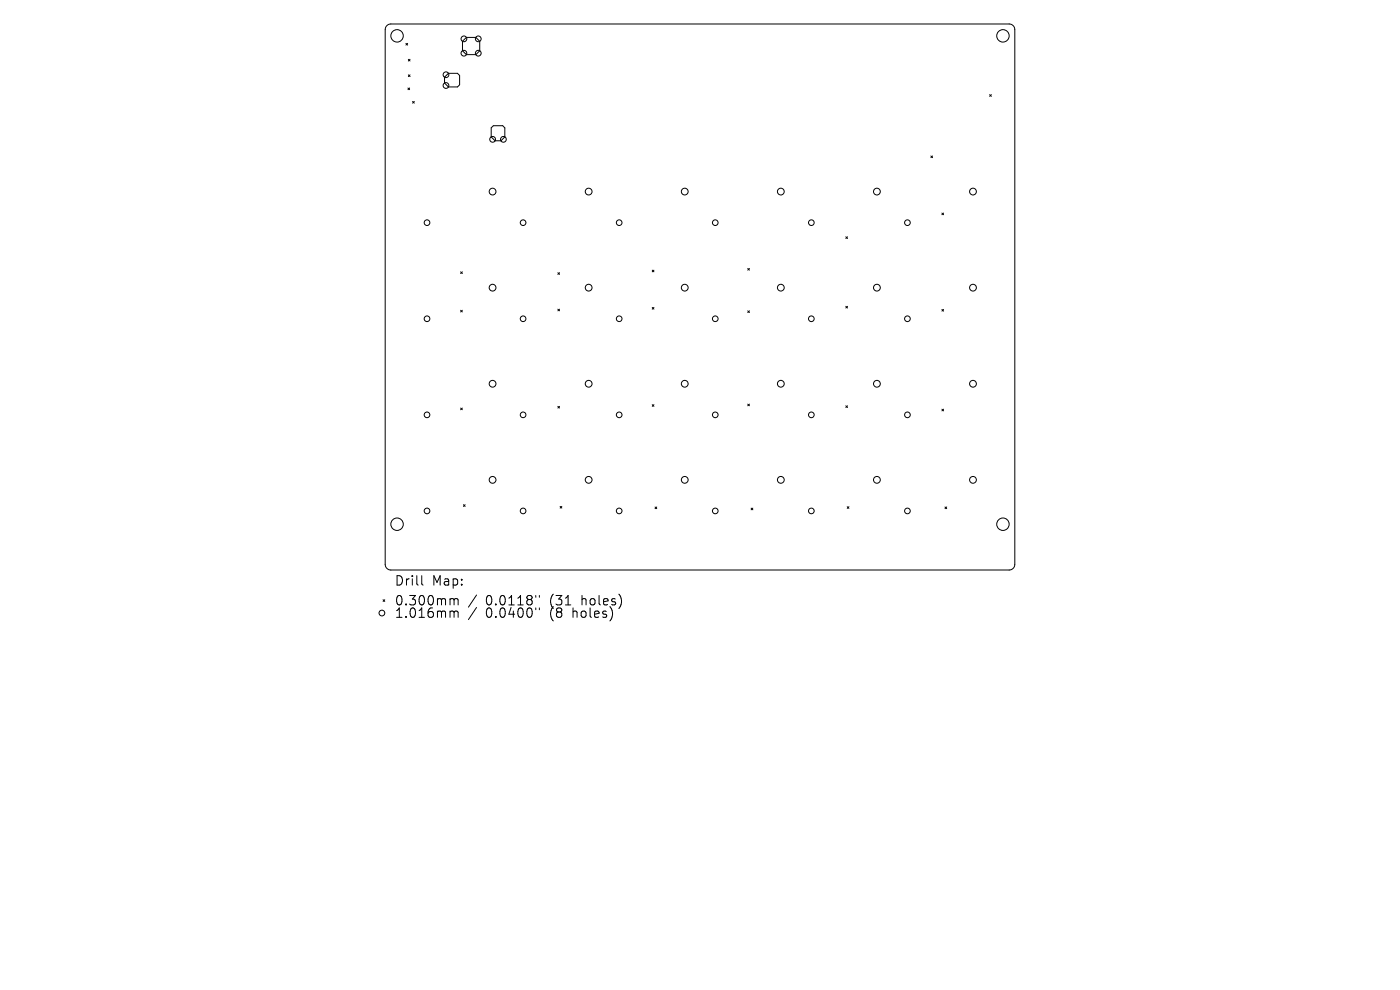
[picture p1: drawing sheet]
<svg xmlns="http://www.w3.org/2000/svg" width="297mm" height="210mm" viewBox="0 0 297 210" stroke-linecap="round" stroke-linejoin="round" font-family="sans-serif">
<defs><g id="words">
<g font-size="2.8">
<text x="83.6" y="124.5">Drill</text>
<text x="91.6" y="124.5">Map:</text>
<text x="83.6" y="128.7">0.300mm</text>
<text x="83.6" y="131.3">1.016mm</text>
<text x="103.1" y="128.7">0.0118&quot;</text>
<text x="103.1" y="131.3">0.0400&quot;</text>
<text x="116.8" y="128.7">(31</text>
<text x="116.8" y="131.3">(8</text>
<text x="121.8" y="131.3">holes)</text>
<text x="123.7" y="128.7">holes)</text>
</g>
</g></defs>
<g fill="none" stroke="#000" stroke-width=".21">
<path d="M82.1 5.4l.8-.3h131.2a1.2 1.2 0 0 1 1.2 1.2v113.4a1.2 1.2 0 0 1-1.2 1.2h-131.2a1.2 1.2 0 0 1-1.2-1.2v-113.4zM86.1 9.2l.4 .4M86.5 9.2l-.4 .4M86.5 18.7l.4 .3M86.6 12.6l.4 .3M86.6 15.9l.4 .3M86.9 18.7l-.4 .3M87 12.6l-.4 .3M87 15.9l-.4 .3M94.3 16.4l.8-.8h1.9l.5 .4v2l-.5 .4h-1.9l-.8-.8zM98.1 8.8l.8-.9h2l.9 .9v2l-.9 .8h-2l-.8-.8zM87.5 21.5l.4 .4"/>
<path d="M87.9 21.5l-.4 .4M104.7 26.7h1.9l.5 .4v1.9l-.8 .9h-1.3l-.8-.9v-1.9zM197.5 33.1l.3 .3M197.8 33.1l-.3 .3M210 20.1l.3 .3M210.3 20.1l-.3 .3M97.7 57.7l.4 .3M98.1 57.7l-.4 .3M118.3 57.8l.4 .4M118.7 57.8l-.4 .4M138.4 57.3l.3 .4M138.7 57.3l-.3 .4"/>
<path d="M158.6 56.9l.4 .4M159 56.9l-.4 .4M179.4 50.2l.4 .4M179.8 50.2l-.4 .4M199.8 45.2l.4 .4M200.2 45.2l-.4 .4M97.7 65.8l.4 .4M98.1 65.8l-.4 .4M118.3 65.6l.4 .3M118.7 65.6l-.4 .3M138.4 65.2l.3 .4M138.7 65.2l-.3 .4"/>
<path d="M158.6 65.9l.4 .4M159 65.9l-.4 .4M179.4 65l.4 .3M179.8 65l-.4 .3M199.8 65.6l.4 .4M200.2 65.6l-.4 .4M97.7 86.6l.4 .3M98.1 86.6l-.4 .3M118.3 86.2l.4 .4M118.7 86.2l-.4 .4M138.4 85.8l.3 .4M138.7 85.8l-.3 .4"/>
<path d="M158.6 85.7l.4 .4M159 85.7l-.4 .4M179.4 86.1l.4 .3M179.8 86.1l-.4 .3M199.8 86.8l.4 .4M200.2 86.8l-.4 .4M98.3 107.1l.4 .3M98.7 107.1l-.4 .3M118.8 107.4l.4 .4M119.2 107.4l-.4 .4M139 107.5l.3 .4M139.3 107.5l-.3 .4"/>
<path d="M159.4 107.8l.3 .3M159.7 107.8l-.3 .3M179.7 107.5l.4 .3M180.1 107.5l-.4 .3M200.5 107.5l.3 .4M200.8 107.5l-.3 .4M81.3 127.2l.3 .4M81.6 127.2l-.3 .4M89.5 122.1v1.7l.3 .3M95.8 127h.2l.3 .3M95.8 129.6l.4 .1 .1 .2M96.3 127.3l.3-.3 .5 .1 .1 1.2"/>
<path d="M96.3 127.3v1M96.3 129.9v1.1M96.3 129.9l.3-.3 .5 .1 .1 1.3M101.1 126.2l-1.7 2.6M101.1 128.9l-1.7 2.5M113.7 126.3v.4M113.7 129v.3M114.4 126.3v.4M114.4 129v.3"/>
<circle cx="84.2" cy="7.6" r="1.32"/>
<circle cx="94.6" cy="15.9" r=".61"/>
<circle cx="94.6" cy="18.1" r=".61"/>
<circle cx="98.4" cy="11.3" r=".61"/>
<circle cx="98.4" cy="8.2" r=".61"/>
<circle cx="101.5" cy="11.3" r=".61"/>
<circle cx="101.5" cy="8.2" r=".61"/>
<circle cx="212.8" cy="7.6" r="1.32"/>
<circle cx="104.5" cy="29.6" r=".61"/>
<circle cx="106.8" cy="29.6" r=".61"/>
<circle cx="90.6" cy="47.2" r=".6"/>
<circle cx="104.5" cy="40.6" r=".72"/>
<circle cx="111" cy="47.2" r=".6"/>
<circle cx="124.9" cy="40.6" r=".72"/>
<circle cx="131.4" cy="47.2" r=".6"/>
<circle cx="145.3" cy="40.6" r=".72"/>
<circle cx="151.7" cy="47.2" r=".6"/>
<circle cx="165.6" cy="40.6" r=".72"/>
<circle cx="172.1" cy="47.2" r=".6"/>
<circle cx="186" cy="40.6" r=".72"/>
<circle cx="192.5" cy="47.2" r=".6"/>
<circle cx="206.4" cy="40.6" r=".72"/>
<circle cx="90.6" cy="67.6" r=".6"/>
<circle cx="104.5" cy="61" r=".72"/>
<circle cx="111" cy="67.6" r=".6"/>
<circle cx="124.9" cy="61" r=".72"/>
<circle cx="131.4" cy="67.6" r=".6"/>
<circle cx="145.3" cy="61" r=".72"/>
<circle cx="151.7" cy="67.6" r=".6"/>
<circle cx="165.6" cy="61" r=".72"/>
<circle cx="172.1" cy="67.6" r=".6"/>
<circle cx="186" cy="61" r=".72"/>
<circle cx="192.5" cy="67.6" r=".6"/>
<circle cx="206.4" cy="61" r=".72"/>
<circle cx="90.6" cy="88" r=".6"/>
<circle cx="104.5" cy="81.4" r=".72"/>
<circle cx="111" cy="88" r=".6"/>
<circle cx="124.9" cy="81.4" r=".72"/>
<circle cx="131.4" cy="88" r=".6"/>
<circle cx="145.3" cy="81.4" r=".72"/>
<circle cx="151.7" cy="88" r=".6"/>
<circle cx="165.6" cy="81.4" r=".72"/>
<circle cx="172.1" cy="88" r=".6"/>
<circle cx="186" cy="81.4" r=".72"/>
<circle cx="192.5" cy="88" r=".6"/>
<circle cx="206.4" cy="81.4" r=".72"/>
<circle cx="84.2" cy="111.2" r="1.32"/>
<circle cx="90.6" cy="108.4" r=".6"/>
<circle cx="104.5" cy="101.8" r=".72"/>
<circle cx="111" cy="108.4" r=".6"/>
<circle cx="124.9" cy="101.8" r=".72"/>
<circle cx="131.4" cy="108.4" r=".6"/>
<circle cx="145.3" cy="101.8" r=".72"/>
<circle cx="151.7" cy="108.4" r=".6"/>
<circle cx="165.6" cy="101.8" r=".72"/>
<circle cx="172.1" cy="108.4" r=".6"/>
<circle cx="186" cy="101.8" r=".72"/>
<circle cx="192.5" cy="108.4" r=".6"/>
<circle cx="206.4" cy="101.8" r=".72"/>
<circle cx="212.8" cy="111.2" r="1.32"/>
<circle cx="81" cy="130" r=".61"/>
</g>
<use href="#words"/>
</svg>
